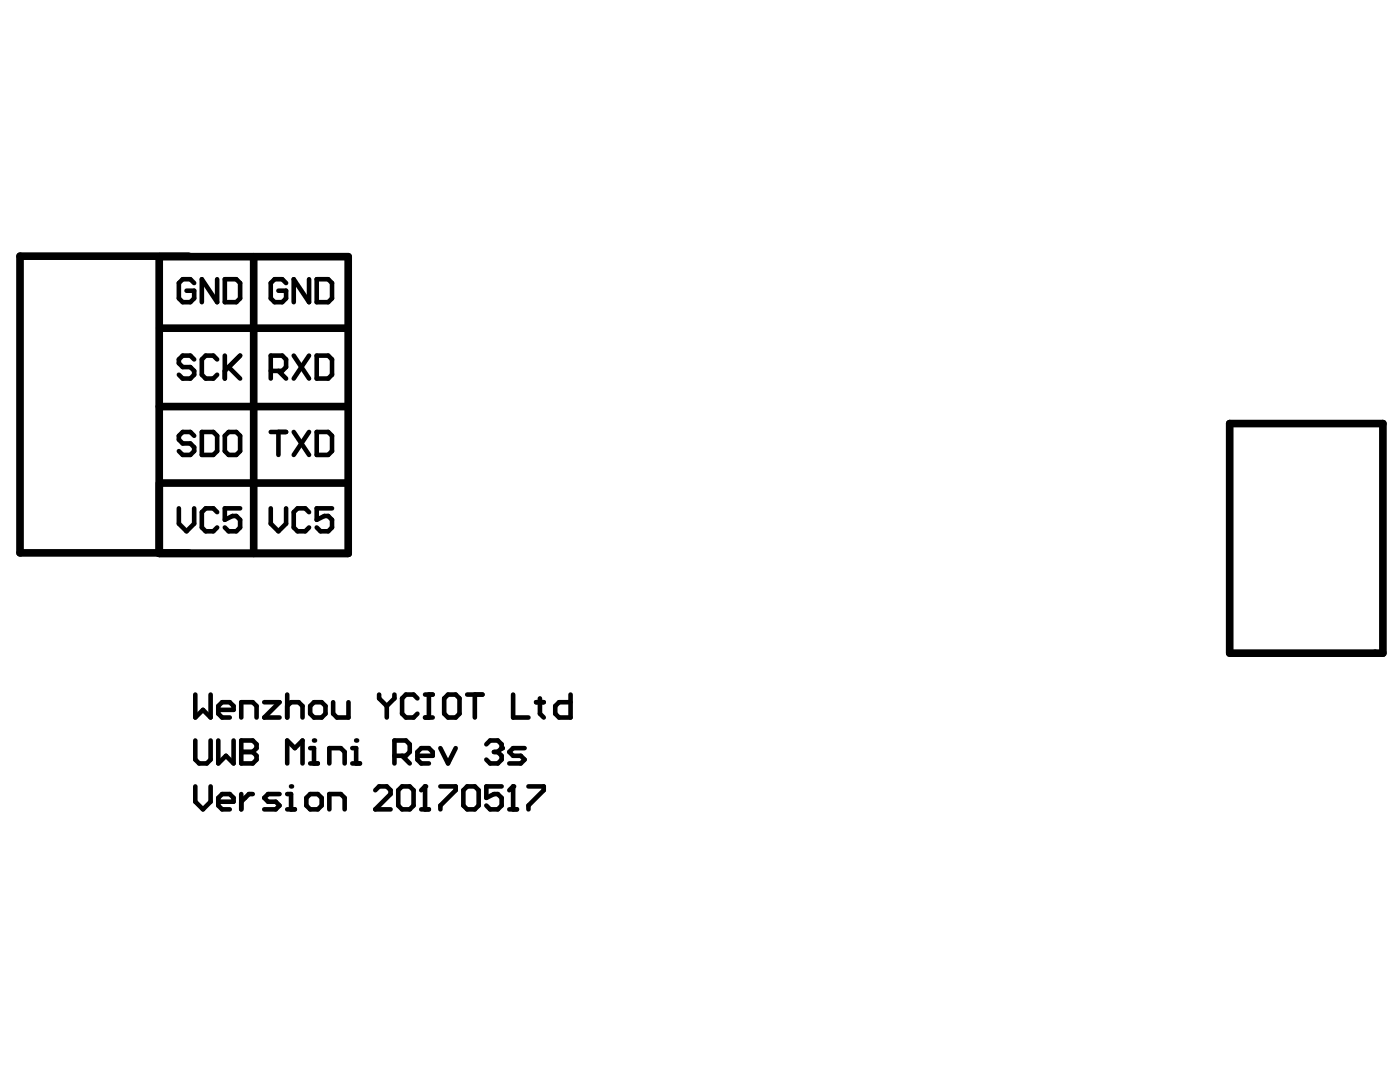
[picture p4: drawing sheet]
<svg xmlns="http://www.w3.org/2000/svg" width="279mm" height="216mm" viewBox="0 0 279 216" stroke-linecap="round" stroke-linejoin="round" font-family="sans-serif">
<path d="M31.8 51.2h37.7v59.2h-37.7zM37.7 51.1h-33.7v59.2h33.7M50.6 51.2v59.2M31.9 65.5h37.4M31.8 81.1h37.4M32 96.4h37.4M245.4 84.5h30.6v45.8h-30.6z" fill="none" stroke="#000" stroke-width="1.5"/>
<g fill="none" stroke="#000" stroke-width=".92">
<path d="M38.8 56.5l-.8-.8h-1.5l-.8 .8v3l.8 .8h1.5l.8-.8v-1.5h-1.6M43.3 55.7v4.6l-3-4.6v4.6M44.9 55.7h2.3l.7 .8v3l-.7 .8h-2.3zM57.1 56.5l-.8-.8h-1.5l-.8 .8v3l.8 .8h1.5l.8-.8v-1.5h-1.5M61.7 55.7v4.6l-3.1-4.6v4.6M63.2 55.7h2.3l.8 .8v3l-.8 .8h-2.3zM38.8 71.7l-.8-.7h-1.5l-.8 .7v.8l.8 .7h1.5l.8 .8v.8l-.8 .7h-1.5l-.8-.7M43.3 71.7l-.7-.7h-1.6l-.7 .7v3.1l.7 .7h1.6l.7-.7M44.9 71v4.5M45.6 73.2l2.3 2.3M47.9 71l-3 3M54 74h2.3l.8-.8v-1.5l-.8-.7h-2.3v4.5"/>
<path d="M55.6 74l1.5 1.5M58.6 71l3.1 4.5M61.7 71l-3.1 4.5M63.2 71h2.3l.8 .7v3.1l-.8 .7h-2.3zM38.8 87l-.8-.8h-1.5l-.8 .8v.7l.8 .8h1.5l.8 .7v.8l-.8 .8h-1.5l-.8-.8M40.3 86.2h2.3l.7 .8v3l-.7 .8h-2.3zM44.9 87l.7-.8h1.6l.7 .8v3l-.7 .8h-1.6l-.7-.8zM54 86.2h3.1M55.6 86.2v4.6M58.6 86.2l3.1 4.6M61.7 86.2l-3.1 4.6M63.2 86.2h2.3l.8 .8v3l-.8 .8h-2.3z"/>
<path d="M35.7 101.4v3.1l1.5 1.5 1.6-1.5v-3.1M43.3 102.2l-.7-.8h-1.6l-.7 .8v3.1l.7 .7h1.6l.7-.7M47.9 101.4h-3v2.3l1.5-.7h.8l.7 .7v1.6l-.7 .7h-1.6l-.7-.7M54 101.4v3.1l1.6 1.5 1.5-1.5v-3.1M61.7 102.2l-.8-.8h-1.5l-.8 .8v3.1l.8 .7h1.5l.8-.7M66.3 101.4h-3.1v2.3l1.5-.7h.8l.8 .7v1.6l-.8 .7h-1.5l-.8-.7M39 138.6v4.6l1.5-1.6 1.5 1.6v-4.6M57.3 138.6v4.6M75.7 138.6v.8l1.5 1.5M78.7 138.6v.8l-1.5 1.5M83.3 139.4l-.8-.8h-1.5l-.8 .8v3l.8 .8h1.5l.8-.8M84.8 138.6h1.6"/>
<path d="M85.6 138.6v4.6M88.6 139.4l.8-.8h1.5l.8 .8v3l-.8 .8h-1.5l-.8-.8zM93.2 138.6h3.1M94.8 138.6v4.6M102.4 138.6v4.6h3.1M107.8 139.4v3l.7 .8M113.9 138.6v4.6h-2.3l-.8-.8v-1.5l.8-.8h2.3M39 147.8v3.8l.7 .7h1.6l.7-.7v-3.8M39 156.9v3.1l1.5 1.5 1.5-1.5v-3.1M43.6 160h3v-.8l-.7-.8h-1.6l-.7 .8v1.5l.7 .8h1.6M43.6 141.6h3v-.7l-.7-.8h-1.6l-.7 .8v1.5l.7 .8h1.6M43.6 147.8v4.5l1.5-1.5 1.5 1.5v-4.5"/>
<path d="M48.1 147.8h2.3l.8 .7v.8l-.8 .7 .8 .8v.8l-.8 .7h-2.3zM48.1 143.2v-3.1h2.3l.8 .8v2.3M48.1 158.4v3.1M48.1 150h2.3M50.4 158.4h-.7l-1.6 1.6M52.7 140.1h3.1l-3.1 3.1h3.1M55.8 158.4h-2.3l-.8 .8 .8 .8h1.5l.8 .7-.8 .8h-2.3M57.3 152.3v-4.5l1.5 1.5 1.6-1.5v4.5M57.3 140.9l.8-.8h1.5l.8 .8v2.3M57.3 158.4h.8v3.1M61.1 159.2l.8-.8h1.5l.8 .8v1.5l-.8 .8h-1.5l-.8-.8zM61.9 152.3h1.5"/>
<path d="M61.9 140.9l.8-.8h1.5l.8 .8v1.5l-.8 .8h-1.5l-.8-.8zM61.9 149.3h.8v3M65.7 152.3v-3h2.3l.8 .7v2.3M66.5 140.1v2.3l.8 .8h2.2v-3.1M70.3 152.3h1.5M70.3 149.3h.8v3M74.9 157.7l.8-.8h1.5l.8 .8v.7l-3.1 3.1h3.1M77.2 140.9v2.3M78.7 150.8h2.3l.8-.8v-1.5l-.8-.7h-2.3v4.5M79.5 157.7l.7-.8h1.6l.7 .8v3l-.7 .8h-1.6l-.7-.8zM80.2 150.8l1.6 1.5M83.3 150.8h3.1v-.8l-.8-.7h-1.5l-.8 .7v1.6l.8 .7h1.5"/>
<path d="M84.1 157.7l.7-.8v4.6M84.8 143.2h1.6M87.9 149.3l1.5 3 1.5-3M87.9 156.9h3v.8l-3 3v.8M93.2 156.9h1.6l.7 .8v3l-.7 .8h-1.6l-.7-.8v-3zM97.1 148.5l.7-.7h1.5l.8 .7v.8l-.8 .7M98.6 150h.7M99.3 150l.8 .8v.8l-.8 .7h-1.5l-.7-.7M100.1 156.9h-3v2.3l1.5-.8h.7l.8 .8v1.5l-.8 .8h-1.5l-.7-.8M101.6 157.7l.8-.8v4.6M104.7 149.3h-2.3l-.8 .7 .8 .8h1.5l.8 .8-.8 .7h-2.3M105.5 156.9h3v.8l-3 3v.8"/>
<path d="M107 140.1h1.5M57.3 161.5h1.5M65.7 161.5v-3.1h2.3l.8 .8v2.3M84.1 161.5h1.5M101.6 161.5h1.6"/>
</g>
<g fill="#000">
<circle cx="48.1" cy="150" r=".46"/>
<circle cx="58.1" cy="156.9" r=".46"/>
<circle cx="62.7" cy="147.8" r=".46"/>
<circle cx="71.1" cy="147.8" r=".46"/>
<circle cx="84.8" cy="156.9" r=".46"/>
<circle cx="100.1" cy="149.3" r=".46"/>
<circle cx="102.4" cy="156.9" r=".46"/>
</g>
</svg>
